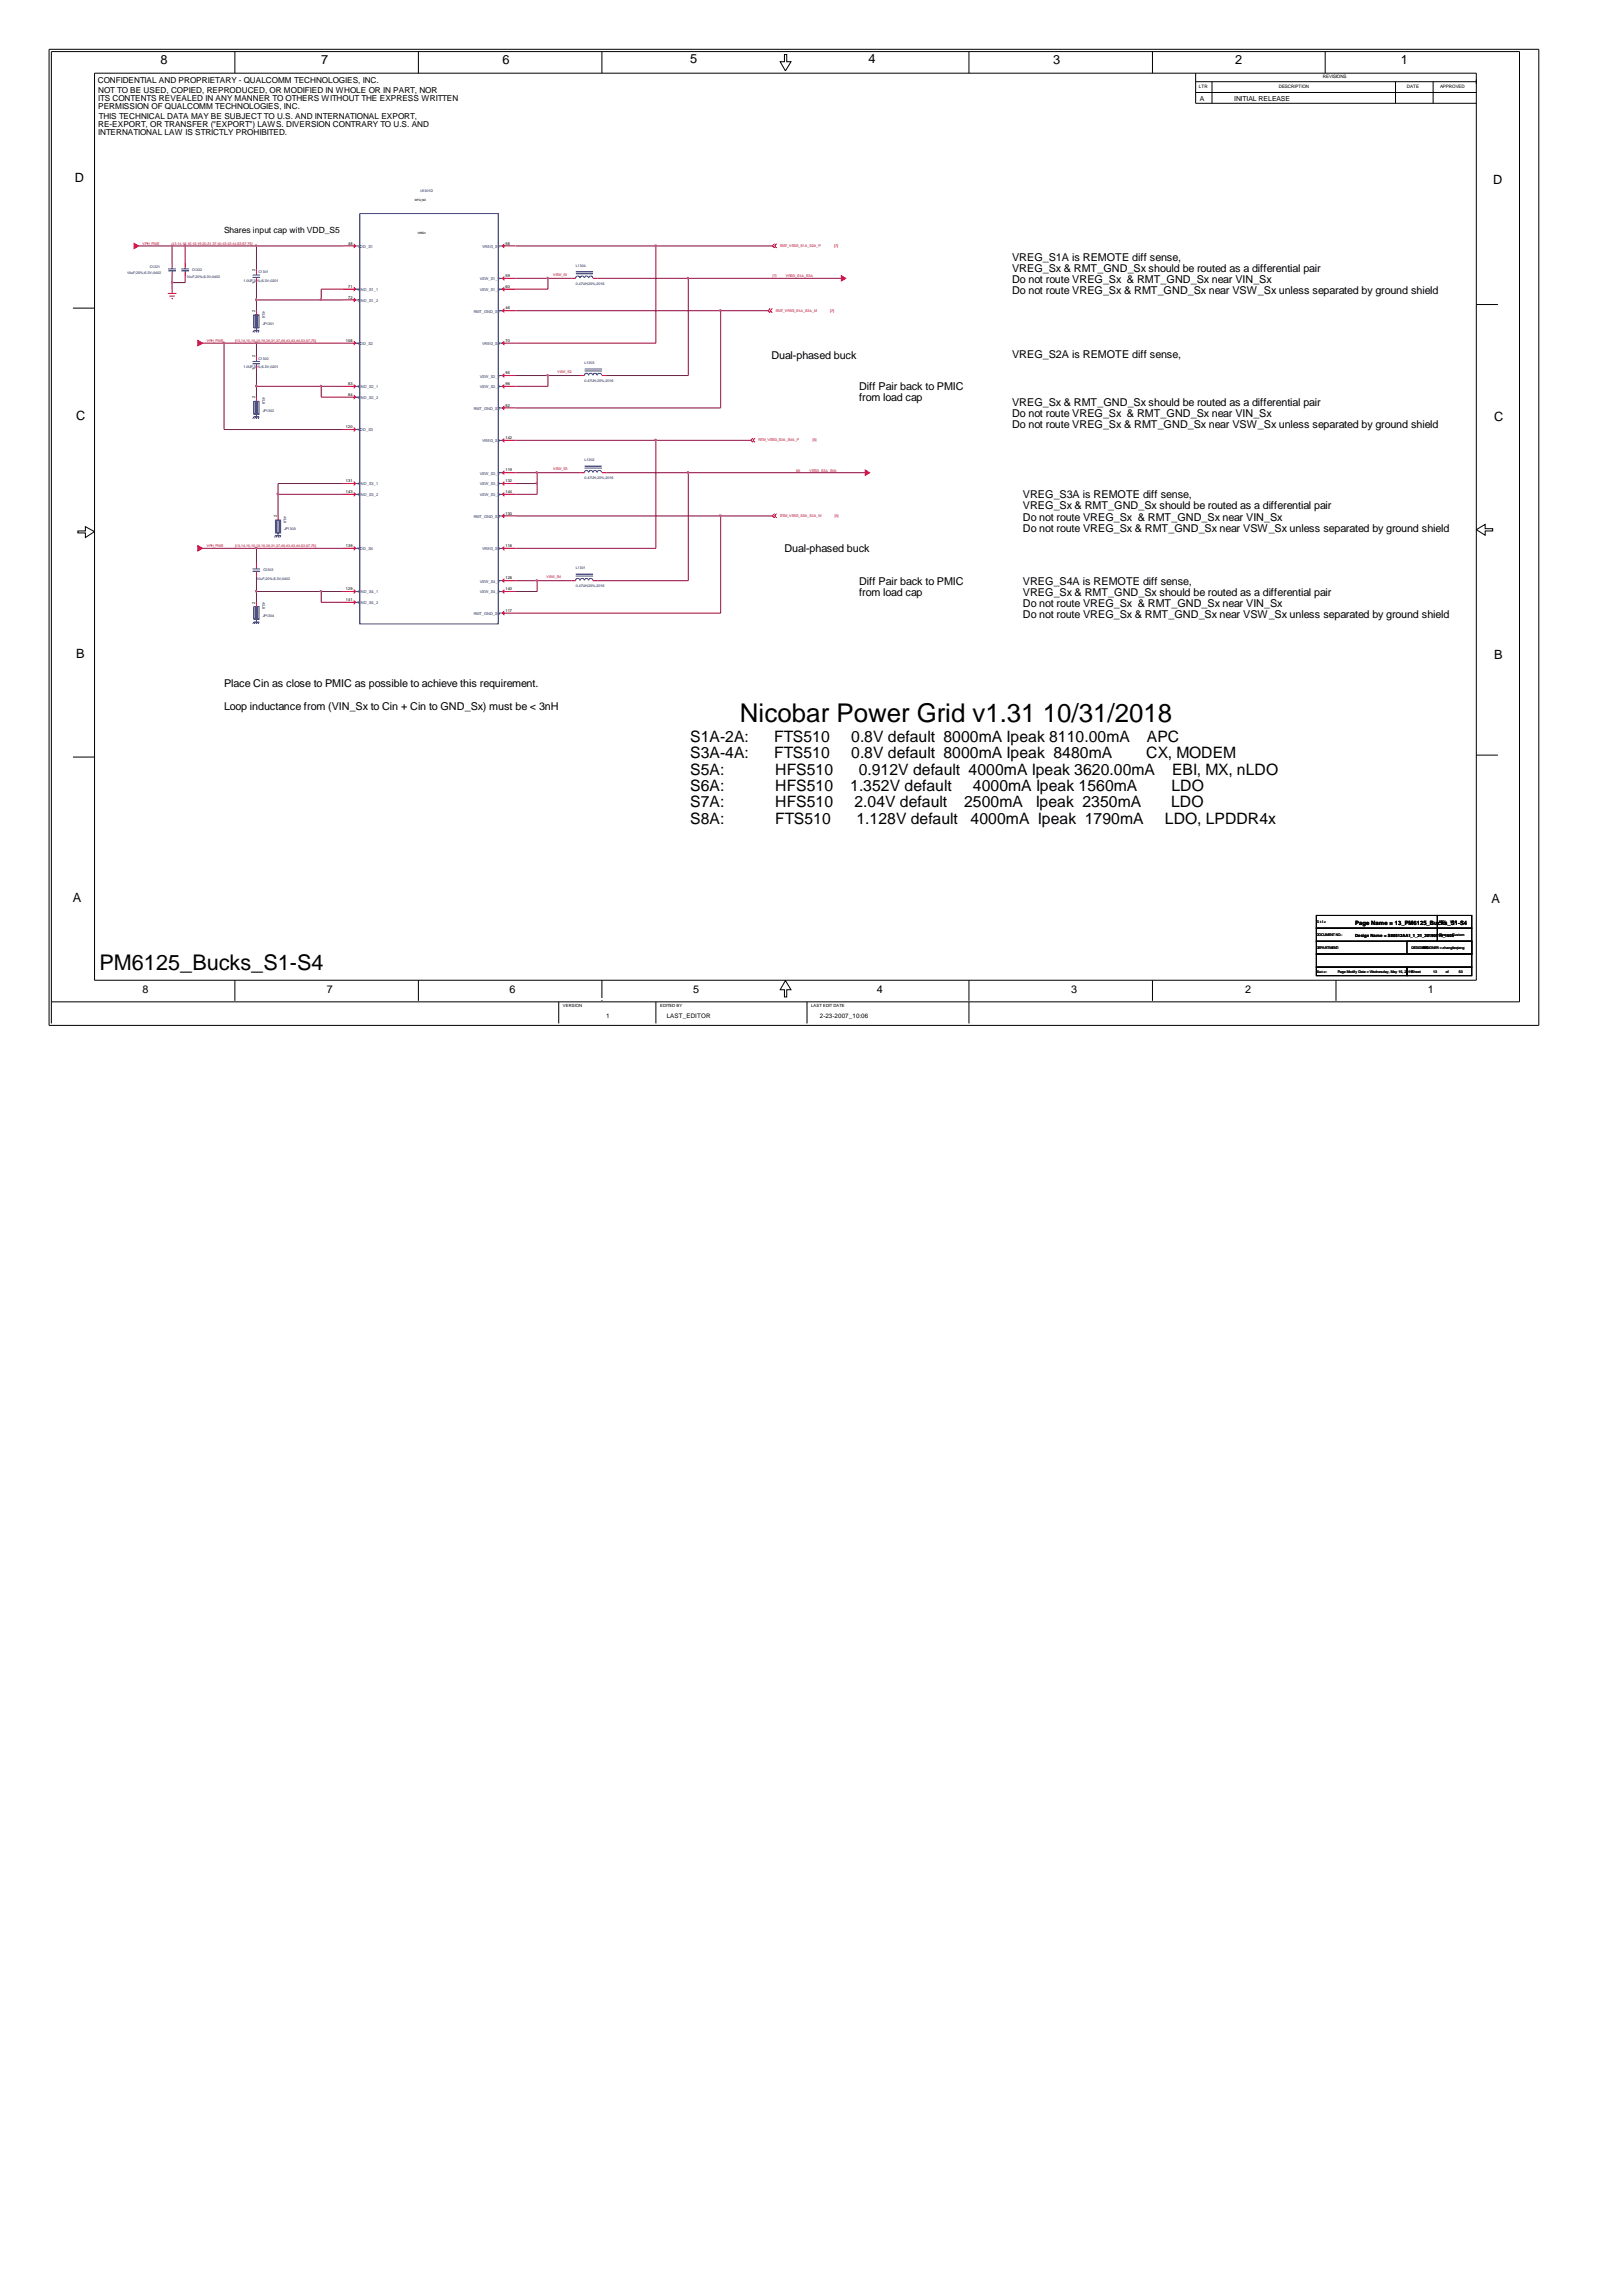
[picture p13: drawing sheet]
<svg xmlns="http://www.w3.org/2000/svg" width="210mm" height="297mm" viewBox="0 0 210 297" stroke-linecap="round" stroke-linejoin="round" font-family="sans-serif">
<defs><g id="words">
<text font-size="3.3" x="95.8" y="93.4">Nicobar Power Grid v1.31 10/31/2018</text>
<text font-size="2.8" x="12.9" y="125.5">PM6125_Bucks_S1-S4</text>
<g font-size="2">
<text x="89.3" y="96">S1A-2A:</text>
<text x="100.2" y="96">FTS510</text>
<text x="110.2" y="96">0.8V default 8000mA Ipeak 8110.00mA</text>
<text x="148.4" y="96">APC</text>
<text x="89.3" y="98.1">S3A-4A:</text>
<text x="89.3" y="100.2">S5A:</text>
<text x="100.2" y="98.1">FTS510</text>
<text x="100.3" y="100.2">HFS510</text>
<text x="110.2" y="98.1">0.8V default 8000mA Ipeak 8480mA</text>
<text x="111.1" y="100.2">0.912V default 4000mA Ipeak 3620.00mA</text>
<text x="148.3" y="98.1">CX, MODEM</text>
<text x="151.7" y="100.2">EBI, MX, nLDO</text>
<text x="89.3" y="102.3">S6A:</text>
<text x="89.3" y="104.5">S7A:</text>
<text x="89.3" y="106.6">S8A:</text>
<text x="100.3" y="102.3">HFS510</text>
<text x="100.3" y="104.5">HFS510</text>
<text x="100.3" y="106.6">FTS510</text>
<text x="110" y="102.3">1.352V default</text>
<text x="110.6" y="104.5">2.04V default</text>
<text x="110.8" y="106.6">1.128V default</text>
<text x="124.8" y="104.5">2500mA</text>
<text x="125.6" y="106.6">4000mA Ipeak 1790mA</text>
<text x="125.9" y="102.3">4000mA Ipeak 1560mA</text>
<text x="134" y="104.5">Ipeak 2350mA</text>
<text x="150.8" y="106.6">LDO, LPDDR4x</text>
<text x="151.6" y="104.5">LDO</text>
<text x="151.6" y="102.3">LDO</text>
</g>
<g font-size="1.7">
<text x="20.8" y="8.3">8</text>
<text x="41.6" y="8.2">7</text>
<text x="65" y="8.3">6</text>
<text x="89.3" y="8.2">5</text>
<text x="112.4" y="8.2">4</text>
<text x="136.3" y="8.2">3</text>
<text x="159.9" y="8.3">2</text>
<text x="181.3" y="8.2">1</text>
<text x="9.7" y="23.6">D</text>
<text x="193.3" y="23.8">D</text>
<text x="9.9" y="54.3">C</text>
<text x="193.4" y="54.5">C</text>
<text x="9.9" y="85.1">B</text>
<text x="193.4" y="85.2">B</text>
<text x="9.4" y="116.7">A</text>
<text x="193" y="116.8">A</text>
</g>
<g font-size="1.4">
<text x="131" y="33.7">VREG_S1A is REMOTE diff sense,</text>
<text x="131" y="35.2">VREG_Sx &amp; RMT_GND_Sx should be routed as a differential pair</text>
<text x="131" y="36.6">Do not route VREG_Sx &amp; RMT_GND_Sx near VIN_Sx</text>
<text x="131" y="38">Do not route VREG_Sx &amp; RMT_GND_Sx near VSW_Sx unless separated by ground shield</text>
<text x="99.8" y="46.4">Dual-phased buck</text>
<text x="131" y="46.3">VREG_S2A is REMOTE diff sense,</text>
<text x="111.2" y="50.5">Diff Pair back to PMIC</text>
<text x="111.2" y="51.9">from load cap</text>
<text x="131" y="52.5">VREG_Sx &amp; RMT_GND_Sx should be routed as a differential pair</text>
<text x="131" y="54">Do not route VREG_Sx &amp; RMT_GND_Sx near VIN_Sx</text>
<text x="131" y="55.4">Do not route VREG_Sx &amp; RMT_GND_Sx near VSW_Sx unless separated by ground shield</text>
<text x="132.4" y="64.5">VREG_S3A is REMOTE diff sense,</text>
<text x="132.4" y="65.9">VREG_Sx &amp; RMT_GND_Sx should be routed as a differential pair</text>
<text x="101.5" y="71.4">Dual-phased buck</text>
<text x="132.4" y="67.3">Do not route VREG_Sx &amp; RMT_GND_Sx near VIN_Sx</text>
<text x="132.4" y="68.8">Do not route VREG_Sx &amp; RMT_GND_Sx near VSW_Sx unless separated by ground shield</text>
<text x="111.2" y="75.6">Diff Pair back to PMIC</text>
<text x="111.2" y="77.1">from load cap</text>
<text x="132.4" y="75.6">VREG_S4A is REMOTE diff sense,</text>
<text x="132.4" y="77.1">VREG_Sx &amp; RMT_GND_Sx should be routed as a differential pair</text>
<text x="132.4" y="78.5">Do not route VREG_Sx &amp; RMT_GND_Sx near VIN_Sx</text>
<text x="132.4" y="80">Do not route VREG_Sx &amp; RMT_GND_Sx near VSW_Sx unless separated by ground shield</text>
<text x="29" y="88.9">Place Cin as close to PMIC as possible to achieve this requirement.</text>
<text x="29" y="91.8">Loop inductance from (VIN_Sx to Cin + Cin to GND_Sx) must be &lt; 3nH</text>
<text x="18.5" y="128.5">8</text>
<text x="42.3" y="128.5">7</text>
<text x="66" y="128.5">6</text>
<text x="89.7" y="128.5">5</text>
<text x="113.5" y="128.5">4</text>
<text x="138.6" y="128.5">3</text>
<text x="161.1" y="128.5">2</text>
<text x="184.8" y="128.5">1</text>
</g>
<g font-size="1.1">
<text x="12.7" y="10.7">CONFIDENTIAL AND PROPRIETARY - QUALCOMM TECHNOLOGIES, INC.</text>
<text x="12.7" y="13.1">ITS CONTENTS REVEALED IN ANY MANNER TO OTHERS WITHOUT THE EXPRESS WRITTEN</text>
<text x="12.7" y="12.1">NOT TO BE USED, COPIED, REPRODUCED, OR MODIFIED IN WHOLE OR IN PART, NOR</text>
<text x="12.7" y="14">PERMISSION OF QUALCOMM TECHNOLOGIES, INC.</text>
<text x="12.7" y="16.4">RE-EXPORT, OR TRANSFER (&quot;EXPORT&quot;) LAWS. DIVERSION CONTRARY TO U.S. AND</text>
<text x="12.7" y="17.4">INTERNATIONAL LAW IS STRICTLY PROHIBITED.</text>
<text x="12.8" y="15.4">THIS TECHNICAL DATA MAY BE SUBJECT TO U.S. AND INTERNATIONAL EXPORT,</text>
<text x="29" y="30.2">Shares input cap with VDD_S5</text>
</g>
<g font-size=".9">
<text x="155.3" y="13.1">A</text>
<text x="159.7" y="13.1">INITIAL RELEASE</text>
</g>
<g font-size=".8">
<text x="175.4" y="119.7">Page Name = 13_PM6125_Bucks_S1-S4</text>
<text x="78.4" y="131.6">1</text>
<text x="86.3" y="131.6">LAST_EDITOR</text>
<text x="106.1" y="131.6">2-23-2007_10:06</text>
</g>
<g font-size=".6">
<text x="155.2" y="11.4">LTR</text>
<text x="165.5" y="11.4">DESCRIPTION</text>
<text x="171.2" y="10.1">REVISIONS</text>
<text x="182.1" y="11.4">DATE</text>
<text x="186.4" y="11.4">APPROVED</text>
<text x="175.4" y="121.2">Design Name = S88512AA1_1_21_20190515_1605</text>
<text x="72.9" y="130.2">VERSION</text>
<text x="85.4" y="130.2">EDITED BY</text>
<text x="105" y="130.2">LAST EDIT DATE</text>
</g>
<g font-size=".5" fill="#000080">
<text x="54.4" y="24.8">U1301D</text>
<text x="16.5" y="35.5">10uF;20%;6.3V;0402</text>
<text x="19.4" y="34.7">C1321</text>
<text x="24.8" y="35.1">C1322</text>
<text x="33.4" y="35.3">C1301</text>
<text x="74.5" y="34.5">L1304</text>
<text x="24.1" y="36">10uF;20%;6.3V;0402</text>
<text x="31.5" y="36.5">1.0UF;20%;6.3V;0201</text>
<text x="34" y="40.2" transform="rotate(90 34 40.2)">4/L8</text>
<text x="74.5" y="36.8">0.47UH;20%;2016</text>
<text x="31.5" y="47.7">1.0UF;20%;6.3V;0201</text>
<text x="33.4" y="46.5">C1302</text>
<text x="34" y="42.1">JP1301</text>
<text x="75.6" y="47.1">L1303</text>
<text x="34" y="51.4" transform="rotate(90 34 51.4)">4/L8</text>
<text x="34" y="53.2">JP1302</text>
<text x="75.6" y="49.4">0.47UH;20%;2016</text>
<text x="75.6" y="59.6">L1302</text>
<text x="75.6" y="62">0.47UH;20%;2016</text>
<text x="36.7" y="66.7" transform="rotate(90 36.7 66.7)">4/L8</text>
<text x="36.8" y="68.6">JP1303</text>
<text x="33.2" y="75">10uF;20%;6.3V;0402</text>
<text x="34" y="77.9" transform="rotate(90 34 77.9)">4/L8</text>
<text x="34.1" y="73.9">C1303</text>
<text x="74.5" y="73.6">L1301</text>
<text x="74.5" y="75.9">0.47UH;20%;2016</text>
<text x="34" y="79.8">JP1304</text>
</g>
<g font-size=".5" fill="#f00">
<text x="18.5" y="31.7">VPH_PWR</text>
<text x="22.2" y="31.7">[13,14,15,16,18,19,20,21,37,40,42,43,44,62,67,75]</text>
<text x="71.6" y="35.7">VSW_S1</text>
<text x="99.9" y="35.9">[7]</text>
<text x="101" y="31.9">RMT_VREG_S1A_S2A_P</text>
<text x="101.7" y="35.9">VREG_S1A_S2A</text>
<text x="107.9" y="31.9">[7]</text>
<text x="100.4" y="40.3">RMT_VREG_S1A_S2A_M</text>
<text x="107.4" y="40.3">[7]</text>
<text x="26.8" y="44.3">VPH_PWR</text>
<text x="30.4" y="44.3">[13,14,15,16,18,19,20,21,37,40,42,43,44,62,67,75]</text>
<text x="72.1" y="48.2">VSW_S2</text>
<text x="98.2" y="57.1">RTM_VREG_S3A_S4A_P</text>
<text x="105.2" y="57.1">[8]</text>
<text x="71.6" y="60.8">VSW_S3</text>
<text x="103" y="61">[8]</text>
<text x="104.8" y="61">VREG_S3A_S4A</text>
<text x="26.8" y="70.8">VPH_PWR</text>
<text x="30.4" y="70.8">[13,14,15,16,18,19,20,21,37,40,42,43,44,62,67,75]</text>
<text x="101" y="66.9">RTM_VREG_S3A_S4A_M</text>
<text x="108" y="66.9">[8]</text>
<text x="70.7" y="74.8">VSW_S4</text>
</g>
<g font-size=".5">
<text x="33" y="35" transform="rotate(-90 33 35)">2</text>
<text x="45" y="31.7">48</text>
<text x="65.4" y="35.8">59</text>
<text x="65.4" y="31.7">58</text>
<text x="33" y="40.4" transform="rotate(-90 33 40.4)">2</text>
<text x="33" y="36.7" transform="rotate(-90 33 36.7)">1</text>
<text x="45" y="37.2">71</text>
<text x="45" y="38.6">72</text>
<text x="65.4" y="40">46</text>
<text x="65.4" y="37.2">60</text>
<text x="33" y="47.9" transform="rotate(-90 33 47.9)">1</text>
<text x="33" y="46.2" transform="rotate(-90 33 46.2)">2</text>
<text x="44.7" y="44.2">108</text>
<text x="65.4" y="44.2">70</text>
<text x="33" y="51.5" transform="rotate(-90 33 51.5)">2</text>
<text x="45" y="49.8">83</text>
<text x="45" y="51.2">84</text>
<text x="65.4" y="52.6">82</text>
<text x="65.4" y="48.4">95</text>
<text x="65.4" y="49.8">96</text>
<text x="44.7" y="55.4">120</text>
<text x="65.4" y="56.8">142</text>
<text x="44.7" y="62.4">131</text>
<text x="44.7" y="63.8">143</text>
<text x="65.4" y="61">119</text>
<text x="65.4" y="62.4">132</text>
<text x="65.4" y="63.8">144</text>
<text x="35.8" y="66.9" transform="rotate(-90 35.8 66.9)">2</text>
<text x="44.7" y="70.8">139</text>
<text x="65.4" y="66.6">130</text>
<text x="65.4" y="70.8">118</text>
<text x="44.7" y="76.4">129</text>
<text x="44.7" y="77.8">141</text>
<text x="65.4" y="75">128</text>
<text x="65.4" y="76.4">140</text>
<text x="33" y="78.1" transform="rotate(-90 33 78.1)">2</text>
<text x="65.4" y="79.1">117</text>
<text x="170.3" y="119.4">Title</text>
<text x="186.2" y="119.4">REV: V10</text>
<text x="170.3" y="121.1">DOCUMENT NO.:</text>
<text x="170.3" y="122.8">DEPARTMENT:</text>
<text x="170.4" y="125.9">Date:</text>
<text x="173.1" y="125.9">Page Modify Date = Wednesday, May 15, 2019Sheet</text>
<text x="182.7" y="122.8">DESIGNDEER:IGNER = zhanglieqiang</text>
<text x="184.6" y="122.8">S</text>
<text x="185.5" y="125.9">13</text>
<text x="186.2" y="121.1">Size</text>
<text x="187.1" y="125.9">of</text>
<text x="187.9" y="121.1">Custom</text>
<text x="188.8" y="125.9">53</text>
</g>
<g font-size=".5" fill="#004080">
<text x="46.3" y="32.1">V</text>
<text x="46.6" y="32.1">DD_S1</text>
<text x="62.4" y="32.1">VREG_S1</text>
<text x="46.3" y="37.7">G</text>
<text x="46.3" y="39.1">G</text>
<text x="46.7" y="37.7">ND_S1_1</text>
<text x="46.7" y="39.1">ND_S1_2</text>
<text x="61.3" y="40.5">RMT_GND_S1</text>
<text x="62.1" y="36.3">VSW_S1_1</text>
<text x="62.1" y="37.7">VSW_S1_2</text>
<text x="46.3" y="44.6">V</text>
<text x="46.6" y="44.6">DD_S2</text>
<text x="62.4" y="44.6">VREG_S2</text>
<text x="46.3" y="50.2">G</text>
<text x="46.3" y="51.6">G</text>
<text x="46.7" y="50.2">ND_S2_1</text>
<text x="46.7" y="51.6">ND_S2_2</text>
<text x="61.3" y="53">RMT_GND_S2</text>
<text x="62.1" y="48.8">VSW_S2_1</text>
<text x="62.1" y="50.2">VSW_S2_2</text>
<text x="46.3" y="55.8">V</text>
<text x="46.6" y="55.8">DD_S3</text>
<text x="62.4" y="57.2">VREG_S3</text>
<text x="46.3" y="62.8">G</text>
<text x="46.3" y="64.2">G</text>
<text x="46.7" y="62.8">ND_S3_1</text>
<text x="46.7" y="64.2">ND_S3_2</text>
<text x="62.1" y="61.4">VSW_S3_1</text>
<text x="62.1" y="62.8">VSW_S3_2</text>
<text x="62.1" y="64.2">VSW_S3_3</text>
<text x="46.3" y="71.2">V</text>
<text x="46.6" y="71.2">DD_S4</text>
<text x="61.3" y="67">RMT_GND_S3</text>
<text x="62.4" y="71.2">VREG_S4</text>
<text x="46.3" y="76.8">G</text>
<text x="46.7" y="76.8">ND_S4_1</text>
<text x="62.1" y="75.4">VSW_S4_1</text>
<text x="62.1" y="76.8">VSW_S4_2</text>
<text x="46.3" y="78.2">G</text>
<text x="46.7" y="78.2">ND_S4_2</text>
<text x="61.3" y="79.6">RMT_GND_S4</text>
</g>
<g font-size=".4">
<text x="53.7" y="26.1">MFG_NO</text>
<text x="54" y="30.3">VREG1</text>
</g>
</g></defs>
<g fill="none" stroke="#000" stroke-width=".13">
<path d="M6.3 6.4h192.8v126.3h-192.8zM12.2 9.5h178.9v117.3h-178.9zM30.4 6.7v2.8M54.1 6.7v2.8M77.9 6.7v2.8M101.5 7.1h.3v.9h.6l-.8 1.2-.6-1.2h.5zM125.4 6.7v2.8M149.1 6.7v2.8M154.7 9.5v3.9h36.4M154.7 12h36.4M154.7 10.6h36.4M156.8 10.6v2.8"/>
<path d="M171.5 6.7v2.8M180.6 10.6v2.8M185.5 10.6v2.8M9.4 39.9h2.8M191.1 39.4h2.7M10.1 68.7h.9v-.6l1.2 .7-1.2 .7v-.6h-.9zM191.1 68.5l1.1-.7v.6h1v.3h-1v.5zM9.4 97.9h2.8M191.1 97.7h2.7M170.3 118.4h15.7v1.7h-15.7zM186 118.4h4.5v1.7h-4.5zM6.6 129.6h190v-122.9h-190v125.7"/>
<path d="M30.4 126.8v2.7M54.1 126.8v2.7M72.3 129.6v2.8M77.9 126.8v2.7M84.9 129.6v2.8M101.6 126.9l.8 1.1h-.6v1h-.3v-1h-.5zM104.4 129.6v2.8M125.4 126.8v2.7M125.4 129.6v2.8M149.1 126.8v2.7M170.3 120.1h15.7v1.7h-15.7zM170.3 125.1h11.8v1.1h-11.8z"/>
<path d="M170.3 123.4h20.2v1.7h-20.2zM170.3 121.8h20.2v1.6h-20.2zM172.9 126.8v2.7M182.1 125.1h8.4v1.1h-8.4zM182.1 121.8h8.4v1.6h-8.4zM186 120.1h4.5v1.7h-4.5z"/>
</g>
<g fill="none" stroke="#f00" stroke-width=".13">
<path d="M21.7 38h1.1M21.9 38.3h.7M22.2 38.6h.2M22.3 34v.6M22.3 35.2v.5M22.3 37.4v.6M24 34v.6M24 35.2v.5M33.2 34.9v.5M33.2 36v.6M44.4 31.8h1.6M44.4 37.4h1.6"/>
<path d="M44.4 38.8h1.6M65 31.8h1.7M65 36h1.7M65 37.4h1.7M74 36h.5M76.8 36h.5M99.7 39.9l-.3 .3 .3 .3M99.9 39.9l-.2 .3 .2 .3M100.2 31.5l-.3 .3 .3 .3M100.5 31.5l-.3 .3 .3 .3M33.2 40.2v.6M33.2 46v.6"/>
<path d="M33.2 47.2v.5M33.2 51.4v.5M44.4 44.4h1.6M44.4 50h1.6M44.4 51.4h1.6M44.4 55.6h1.6M65 48.6h1.7M65 40.2h1.7M65 44.4h1.7M65 52.8h1.7M65 50h1.7M65 57h1.7"/>
<path d="M75.1 48.6h.5M77.9 48.6h.5M97.5 56.7l-.3 .3 .3 .2M97.7 56.7l-.2 .3 .2 .2M33.2 72.9v.5M33.2 74v.5M33.2 77.9v.6M36 66.7v.6M44.4 70.9h1.6M44.4 76.5h1.6M44.4 62.6h1.6M44.4 77.9h1.6"/>
<path d="M44.4 64h1.6M65 75.1h1.7M65 61.2h1.7M65 79.3h1.7M65 70.9h1.7M65 76.5h1.7M65 66.7h1.7M65 62.6h1.7M65 64h1.7M74 75.1h.5M75.1 61.2h.5M76.8 75.1h.5"/>
<path d="M77.9 61.2h.5M100.2 66.4l-.3 .3 .3 .3M100.5 66.4l-.3 .3 .3 .3"/>
</g>
<g fill="#f00" stroke="#f00" stroke-width=".13">
<path d="M17.4 31.5l.5 .3-.5 .4z" fill-rule="evenodd"/>
<path d="M25.6 44.1l.6 .3-.6 .3z" fill-rule="evenodd"/>
<path d="M25.6 70.6l.6 .3-.6 .4z" fill-rule="evenodd"/>
<path d="M108.9 35.7l.5 .3-.5 .4z" fill-rule="evenodd"/>
<path d="M112 60.8l.5 .4-.5 .3z" fill-rule="evenodd"/>
<path d="M65.2 40v.4l-.2-.2z" fill-rule="evenodd"/>
<path d="M45.8 31.7l.2 .1-.2 .2z" fill-rule="evenodd"/>
<path d="M65.2 31.7v.3l-.2-.2z" fill-rule="evenodd"/>
<path d="M65.2 35.8v.4l-.2-.2z" fill-rule="evenodd"/>
<path d="M65 37.4l.2-.2v.4z" fill-rule="evenodd"/>
<path d="M65.2 44.2v.4l-.2-.2z" fill-rule="evenodd"/>
<path d="M45.8 37.2l.2 .2-.2 .2z" fill-rule="evenodd"/>
<path d="M45.8 38.6l.2 .2-.2 .2z" fill-rule="evenodd"/>
<path d="M65 52.8l.2-.2v.3z" fill-rule="evenodd"/>
<path d="M45.8 49.8l.2 .2-.2 .2z" fill-rule="evenodd"/>
<path d="M45.8 51.2l.2 .2-.2 .1z" fill-rule="evenodd"/>
<path d="M65 48.6l.2-.2v.4z" fill-rule="evenodd"/>
<path d="M65 50l.2-.2v.4z" fill-rule="evenodd"/>
<path d="M45.8 44.2l.2 .2-.2 .2z" fill-rule="evenodd"/>
<path d="M65.2 79.1v.4l-.2-.2z" fill-rule="evenodd"/>
<path d="M65.2 70.8v.3l-.2-.2z" fill-rule="evenodd"/>
<path d="M65 61.2l.2-.2v.3z" fill-rule="evenodd"/>
<path d="M45.8 55.4l.2 .2-.2 .1z" fill-rule="evenodd"/>
<path d="M65.2 75v.3l-.2-.2z" fill-rule="evenodd"/>
<path d="M45.8 76.4l.2 .1-.2 .2z" fill-rule="evenodd"/>
<path d="M65.2 66.6v.3l-.2-.2z" fill-rule="evenodd"/>
<path d="M45.8 62.4l.2 .2-.2 .1z" fill-rule="evenodd"/>
<path d="M65 62.6l.2-.2v.3z" fill-rule="evenodd"/>
<path d="M45.8 70.8l.2 .1-.2 .2z" fill-rule="evenodd"/>
<path d="M65 76.5l.2-.1v.3z" fill-rule="evenodd"/>
<path d="M45.8 77.8l.2 .1-.2 .2z" fill-rule="evenodd"/>
<path d="M65 57l.2-.2v.3z" fill-rule="evenodd"/>
<path d="M45.8 63.8l.2 .2-.2 .1z" fill-rule="evenodd"/>
<path d="M65.2 63.8v.3l-.2-.1z" fill-rule="evenodd"/>
</g>
<g fill="none" stroke="#00f" stroke-width=".13">
<path d="M21.8 34.8h1M21.8 35h1M22.3 34.6v.2M22.3 35v.2M23.5 34.8h1M23.5 35h1M24 34.6v.2M24 35v.2M32.7 35.6h1M32.7 35.9h1M33.2 35.4v.2M33.2 35.9v.1"/>
<path d="M46 31.8h.6M46 37.4h.6M46 38.8h.6M46.6 27.6h17.9v53.1h-17.9zM64.5 31.8h.5M64.5 37.4h.5M64.5 36h.5M74.5 36v-.2a.29 .29 0 0 1 .3-.1 .29 .29 0 0 1 .3 .3M74.5 35.2h2.3M74.5 35.4h2.3M75.1 36l.1-.2 .1-.1h.2l.1 .3M75.6 36l.1-.2 .2-.1h.1l.2 .3"/>
<path d="M76.2 36v-.2a.26 .26 0 0 1 .3-.1 .26 .26 0 0 1 .2 .3M32.7 46.8h1M32.7 47.1h1M32.7 54.2l.2-.3h.6l-.1 .3M32.7 43l.2-.3h.6l-.1 .3M32.9 51.9h.6v1.7h-.6zM32.9 40.8h.6v1.6h-.6zM33 51.9h.4v1.7h-.4zM33 40.8h.4v1.6h-.4zM33.1 53.9l-.2 .3M33.1 42.7l-.2 .3M33.2 40.8v1.9"/>
<path d="M33.2 46.6v.2M33.2 47.1v.1M33.2 51.9v2M33.3 53.9l-.1 .3M33.3 42.7l-.1 .3M46 44.4h.6M46 50h.6M46 51.4h.6M46 55.6h.6M64.5 44.4h.5M64.5 50h.5M64.5 40.2h.5"/>
<path d="M64.5 48.6h.5M64.5 52.8h.5M64.5 57h.5M75.6 48.5l.1-.1 .2-.1h.1l.2 .2M75.6 47.7h2.3M75.6 48h2.3M76.2 48.5v-.1a.26 .26 0 0 1 .3-.1 .26 .26 0 0 1 .2 .2M76.8 48.5v-.1a.26 .26 0 0 1 .3-.1 .26 .26 0 0 1 .2 .2M77.3 48.5v-.1a.29 .29 0 0 1 .3-.1 .29 .29 0 0 1 .3 .2M32.7 73.6h1M32.7 73.9h1M32.9 78.5h.6v1.6h-.6z"/>
<path d="M33 78.5h.4v1.6h-.4zM33.2 73.4v.2M33.2 73.9v.1M33.2 78.5v1.9M35.5 69.5l.1-.2h.7l-.1 .2M35.6 67.3h.7v1.6h-.7zM35.8 67.3h.4v1.6h-.4zM35.9 69.3l-.2 .2M36 67.3v1.9M36.1 69.3l-.1 .2M46 62.6h.6M46 64h.6"/>
<path d="M46 70.9h.6M46 76.5h.6M46 77.9h.6M64.5 62.6h.5M64.5 64h.5M64.5 70.9h.5M64.5 76.5h.5M64.5 61.2h.5M64.5 66.7h.5M64.5 75.1h.5M64.5 79.3h.5M74.5 75.1v-.2a.29 .29 0 0 1 .3-.1 .29 .29 0 0 1 .3 .3"/>
<path d="M74.5 74.3h2.3M74.5 74.5h2.3M75.1 75.1l.1-.2 .1-.1 .2 .1 .1 .2M75.6 75.1l.1-.2 .2-.1 .1 .1 .2 .2M75.6 61.1l.1-.2h.2h.1l.2 .2M75.6 60.3h2.3M75.6 60.6h2.3M76.2 75.1v-.2a.26 .26 0 0 1 .3-.1 .26 .26 0 0 1 .2 .3M76.2 61.1v-.1a.26 .26 0 0 1 .3-.1 .26 .26 0 0 1 .2 .2M76.8 61.1v-.1a.26 .26 0 0 1 .3-.1 .26 .26 0 0 1 .2 .2M77.3 61.1v-.1a.29 .29 0 0 1 .3-.1 .29 .29 0 0 1 .3 .2M32.7 80.7l.2-.2h.6l-.1 .2"/>
<path d="M33.1 80.5l-.2 .2M33.3 80.5l-.1 .2"/>
</g>
<path d="M33.2 38.8h11.2M33.2 36.6v3.6M44.4 37.4h-2.8v1.4M108.9 36h-19.8v12.6h-10.7M33.2 47.7v3.7M33.2 50h11.2M41.6 50v1.4h2.8M33.2 74.5v3.4M33.2 76.5h11.2M36 64h8.4M41.6 76.5v1.4h2.8M44.4 62.6h-8.4v4.1" fill="none" stroke="#800040" stroke-width=".13"/>
<g fill="#f0f" stroke="#f0f" stroke-width=".13">
<path d="M41.5 38.7h.1v.1h-.1z" fill-rule="evenodd"/>
<path d="M33.1 38.7h.1v.1h-.1z" fill-rule="evenodd"/>
<path d="M41.5 76.4h.1v.1h-.1z" fill-rule="evenodd"/>
<path d="M33.1 76.4h.1v.1h-.1z" fill-rule="evenodd"/>
<path d="M33.1 49.9h.1v.1h-.1z" fill-rule="evenodd"/>
<path d="M41.5 49.9h.1v.1h-.1z" fill-rule="evenodd"/>
<path d="M35.9 63.8h.1v.2h-.1z" fill-rule="evenodd"/>
<path d="M89 35.9h.1v.1h-.1z" fill-rule="evenodd"/>
</g>
<path d="M78.4 129.2h1.1v.2h-1.1z" fill="#fff"/>
<path d="M77.3 36h11.8M77.3 75.1h11.8" fill="none" stroke="#800040" stroke-width=".13"/>
<path d="M77.3 129.2h1v.2h-1z" fill="#fff"/>
<path d="M17.9 31.8h4.4M78.4 61.2h33.6M89.1 61.2v13.9" fill="none" stroke="#800040" stroke-width=".13"/>
<g fill="#f0f" stroke="#f0f" stroke-width=".13">
<path d="M89 61h.1v.2h-.1z" fill-rule="evenodd"/>
<path d="M22.2 31.7h.1v.1h-.1z" fill-rule="evenodd"/>
</g>
<path d="M21.2 31.2h1v.2h-1z" fill="#fff"/>
<g fill="none" stroke="#800040" stroke-width=".13">
<path d="M22.3 35.7v1.7M24 31.8v2.2M24 35.7v.9h-1.7M33.2 31.8v3.1M44.4 31.8h-22.1v2.2M66.7 31.8h33.2M66.7 36h7.3M70.9 36v1.4h-4.2M84.9 31.8v12.6h-18.2M26.2 44.4h18.2M29 44.4v11.2h15.4M33.2 44.4v1.6"/>
<path d="M66.7 48.6h8.4M66.7 40.2h32.7M66.7 57h30.5M70.9 48.6v1.4h-4.2M84.9 57v13.9h-18.2M93.3 40.2v12.6h-26.6M26.2 70.9h18.2M33.2 70.9v2M66.7 75.1h7.3M66.7 61.2h8.4M66.7 62.6h2.8M66.7 66.7h33.2"/>
<path d="M69.5 61.2v2.8h-2.8M69.5 75.1v1.4h-2.8M93.3 66.7v12.6h-26.6"/>
</g>
<g fill="#f0f" stroke="#f0f" stroke-width=".13">
<path d="M33.1 44.3h.1v.1h-.1z" fill-rule="evenodd"/>
<path d="M28.9 44.3h.1v.1h-.1z" fill-rule="evenodd"/>
<path d="M33.1 70.8h.1v.2h-.1z" fill-rule="evenodd"/>
<path d="M70.8 48.5h.1v.1h-.1z" fill-rule="evenodd"/>
<path d="M70.8 35.9h.1v.1h-.1z" fill-rule="evenodd"/>
<path d="M69.4 75h.1v.1h-.1z" fill-rule="evenodd"/>
<path d="M69.4 61h.1v.2h-.1z" fill-rule="evenodd"/>
<path d="M69.4 62.4h.1v.2h-.1z" fill-rule="evenodd"/>
<path d="M93.1 40.1h.2v.1h-.2z" fill-rule="evenodd"/>
<path d="M84.8 31.7h.1v.1h-.1z" fill-rule="evenodd"/>
<path d="M84.8 56.9h.1v.1h-.1z" fill-rule="evenodd"/>
<path d="M93.1 66.6h.2v.2h-.2z" fill-rule="evenodd"/>
<path d="M33.1 31.7h.1v.1h-.1z" fill-rule="evenodd"/>
<path d="M23.8 31.7h.2v.1h-.2z" fill-rule="evenodd"/>
<path d="M22.2 36.4h.1v.2h-.1z" fill-rule="evenodd"/>
<path d="M41.5 38.7h.1v.1h-.1z" fill-rule="evenodd"/>
<path d="M33.1 38.7h.1v.1h-.1z" fill-rule="evenodd"/>
<path d="M41.5 76.4h.1v.1h-.1z" fill-rule="evenodd"/>
<path d="M33.1 76.4h.1v.1h-.1z" fill-rule="evenodd"/>
<path d="M33.1 49.9h.1v.1h-.1z" fill-rule="evenodd"/>
<path d="M41.5 49.9h.1v.1h-.1z" fill-rule="evenodd"/>
<path d="M35.9 63.8h.1v.2h-.1z" fill-rule="evenodd"/>
<path d="M89 35.9h.1v.1h-.1z" fill-rule="evenodd"/>
<path d="M89 61h.1v.2h-.1z" fill-rule="evenodd"/>
<path d="M22.2 31.7h.1v.1h-.1z" fill-rule="evenodd"/>
<path d="M33.1 44.3h.1v.1h-.1z" fill-rule="evenodd"/>
<path d="M28.9 44.3h.1v.1h-.1z" fill-rule="evenodd"/>
<path d="M33.1 70.8h.1v.2h-.1z" fill-rule="evenodd"/>
<path d="M70.8 48.5h.1v.1h-.1z" fill-rule="evenodd"/>
<path d="M70.8 35.9h.1v.1h-.1z" fill-rule="evenodd"/>
<path d="M69.4 75h.1v.1h-.1z" fill-rule="evenodd"/>
<path d="M69.4 61h.1v.2h-.1z" fill-rule="evenodd"/>
<path d="M69.4 62.4h.1v.2h-.1z" fill-rule="evenodd"/>
<path d="M93.1 40.1h.2v.1h-.2z" fill-rule="evenodd"/>
<path d="M84.8 31.7h.1v.1h-.1z" fill-rule="evenodd"/>
<path d="M84.8 56.9h.1v.1h-.1z" fill-rule="evenodd"/>
<path d="M93.1 66.6h.2v.2h-.2z" fill-rule="evenodd"/>
<path d="M33.1 31.7h.1v.1h-.1z" fill-rule="evenodd"/>
<path d="M23.8 31.7h.2v.1h-.2z" fill-rule="evenodd"/>
<path d="M22.2 36.4h.1v.2h-.1z" fill-rule="evenodd"/>
</g>
<use href="#words"/>
</svg>
